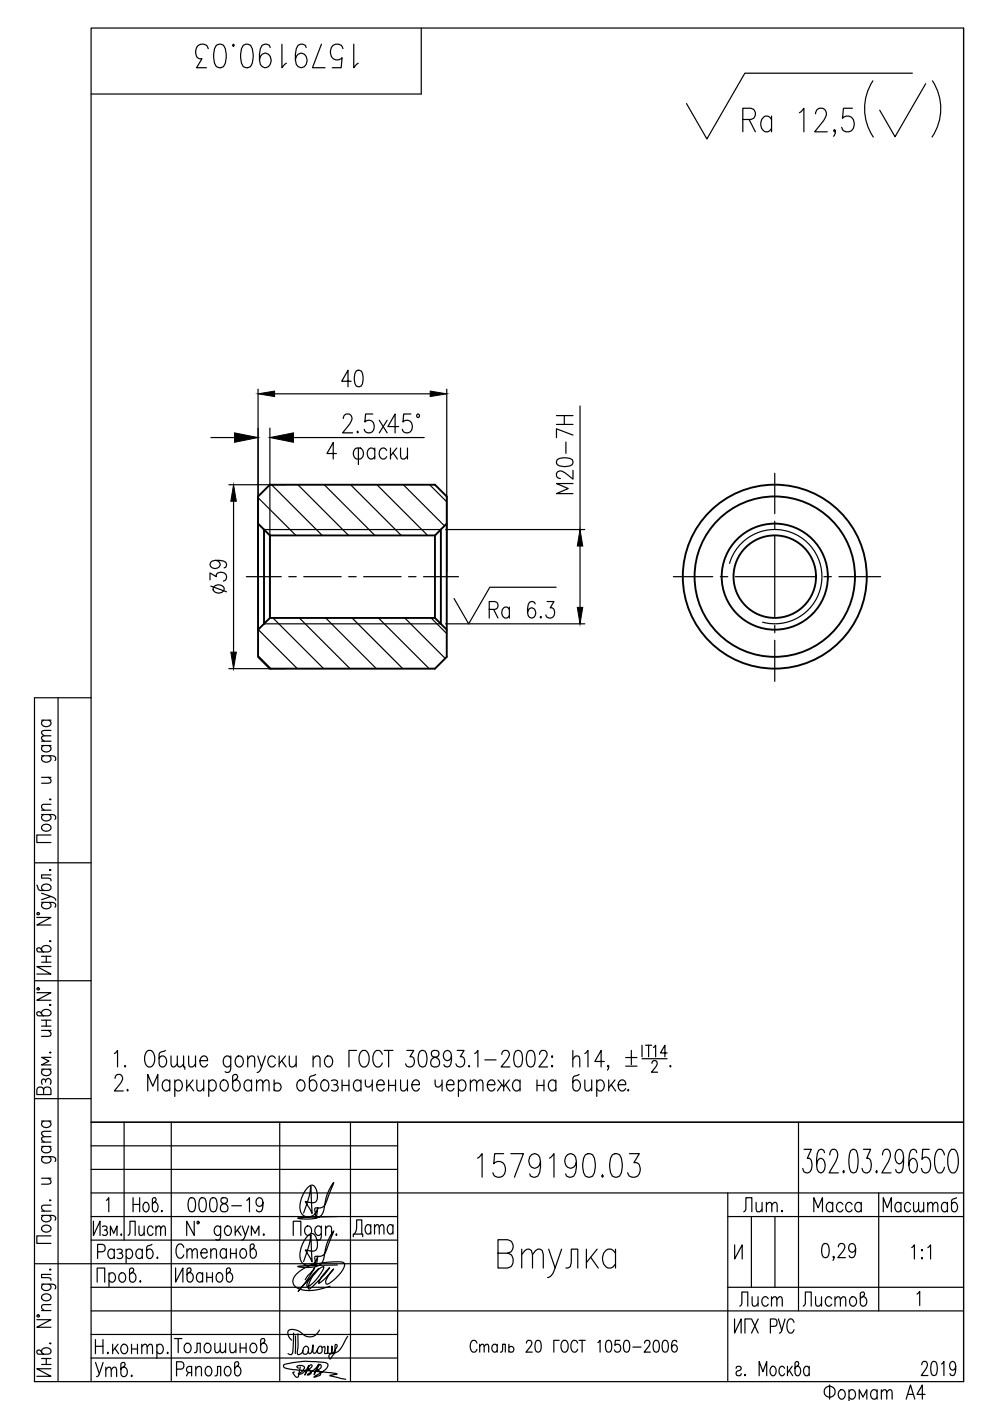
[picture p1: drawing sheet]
<svg xmlns="http://www.w3.org/2000/svg" width="210mm" height="297mm" viewBox="0 0 210 297" stroke-linecap="round" stroke-linejoin="round" font-family="sans-serif">
<defs><g id="words">
<text font-size="12.3" x="104.4" y="272">Втулка</text>
<text font-size="9.7" x="156.3" y="30">Ra 12,5</text>
<g font-size="8.8">
<text x="40.2" y="15.5">1579190.03</text>
<text x="100.2" y="250.8">1579190.03</text>
</g>
<g font-size="7.1">
<text x="71.3" y="83.3">40</text>
<text x="122.4" y="105.8" transform="rotate(-90 122.4 105.8)">М20-7Н</text>
<text x="49" y="127" transform="rotate(-90 49 127)">39</text>
<text x="102.7" y="132.3">Ra 6.3</text>
<text x="73.7" y="263.5">Дата</text>
</g>
<g font-size="6.6">
<text x="25.8" y="263.2">Лист</text>
<text x="38.8" y="258.2">0008-19</text>
<text x="156.6" y="258.2">Лит.</text>
<text x="171.4" y="258.2">Масса</text>
<text x="185.9" y="258.2">Масштаб</text>
<text x="36" y="268.1">Степанов</text>
<text x="19" y="293.2">Утв.</text>
<text x="173.6" y="298.1">Фоpмат А4</text>
</g>
<g font-size="6.2">
<text x="36" y="273">Иванов</text>
<text x="155.6" y="278">Лист</text>
<text x="169" y="278">Листов</text>
<text x="35.6" y="287.9">Толошинов</text>
<text x="194" y="292.8">2019</text>
</g>
</g></defs>
<g fill="none" stroke="#000" stroke-width=".25">
<path d="M89.3 5.9v14h-70M185.1 17.1a10.7 10.7 0 0 0 .1 12M193.4 15.5h-35.5l-8 14-4.3-7.5M196.3 17.7l-6.5 11.3-3.3-5.6M197.7 17.1a10.7 10.7 0 0 1-.1 12M204.3 5.9v287M44.7 92.8h5M54.7 82.5v51M57.2 90.8v40.2M58.2 83.5h33M62.2 92.8h27.7M71.3 96.2h-2l1.4-2.4v3.5"/>
<path d="M72.8 88.7a.96 .96 0 0 1 .6-.9h.6a1.04 1.04 0 0 1 .5 1.5l-1.9 2.5h2.2M75.3 95.2l.3-.2h.8a1.34 1.34 0 0 1 0 2.3h-.8a1.37 1.37 0 0 1-.3-2.1zM75.8 91.4l-.1 .2 .1 .2 .2-.2M76 95v3.5M79 87.8h-1.5l-.1 1.7a1.17 1.17 0 0 1 1.4-.3 1.17 1.17 0 0 1 .5 1.4 1.09 1.09 0 0 1-.9 1.2 1.09 1.09 0 0 1-1.2-.8M79.5 95.5a.78 .78 0 0 0-.8-.5 .78 .78 0 0 0-.7 .5 1.16 1.16 0 0 0 .9 1.8l.6-.5M79.5 95v2.3M80.4 89.1l1.7 2.7M82 95.5a.78 .78 0 0 0-.7-.5 .78 .78 0 0 0-.8 .5 1.16 1.16 0 0 0 1 1.8l.5-.5M82.1 89.1l-1.7 2.7M82.8 95v2.3M83.3 96l1 1.3"/>
<path d="M84.1 95l-1.3 1.7M84.5 90.4h-2.3l1.6-2.6v4M84.9 95l.2 2.2 .6 .1 .7-.6M86.4 95v2.3M87.1 87.8h-1.5l-.2 1.7a1.17 1.17 0 0 1 1.5-.3 1.17 1.17 0 0 1 .5 1.4 1.09 1.09 0 0 1-.9 1.2 1.09 1.09 0 0 1-1.2-.8M94.7 82.5v38.8M123 86.1v26.2M48.5 102.8h12M49.5 106.3v32M54.7 105.5l8 8M56 112.3h37.5M57.6 102.8l10.7 10.7"/>
<path d="M63.2 102.8l10.7 10.7M68.7 102.8l10.8 10.7M74.3 102.8l10.8 10.7M79.9 102.8l10.8 10.7M85.5 102.8l8.7 8.7M91.1 102.8l3.6 3.6M94.5 112.3h29.5M123 115.8v13M154.7 119.5a10 10 0 0 1 12.3-6.9 10 10 0 0 1 6.9 12.3 10 10 0 0 1-12.2 7M164.3 113.7v17.3M164.3 100.3v8.6M164.3 110.5v1.6"/>
<path d="M52.2 122.3h7.4M54.7 139l2.8 2.8M54.8 133.5l8.2 8.3M56 132.3h37.5M57.9 131l10.7 10.8M61.2 122.3h1.6M63.5 131l10.7 10.8M64.4 122.3h7.9M69.1 131l10.7 10.8M73.9 122.3h1.6M74.6 131l10.8 10.8M77.1 122.3h7.9"/>
<path d="M80.2 131l10.8 10.8M85.8 131l8.6 8.6M86.6 122.3h1.6M89.8 122.3h7.4M91.4 131l3.3 3.3M94.5 132.3h29.5M117.9 124.5h-14l-4.5 7.8-3.1-5.4M142.8 122.3h8.3M152.7 122.3h1.6M155.9 122.3h17.2M164.3 132.6v1.6M164.3 135.7v8.8"/>
<path d="M174.7 122.3h1.6M177.9 122.3h8.8M8.8 158.1h2M8.8 157.1h2M8.8 152.7h2M9.2 158.1a.66 .66 0 0 0-.4 .6 .66 .66 0 0 0 .4 .6 .91 .91 0 0 0 1.2 .1 .91 .91 0 0 0 .3-1.1l-.3-.2M9.2 152.7a.67 .67 0 0 0-.4 .6 .67 .67 0 0 0 .4 .7 .91 .91 0 0 0 1.2 0 .91 .91 0 0 0 .3-1.1l-.3-.2M10.8 156l-1.8 .1-.2 .5 .6 .5M10.8 154.9l-1.8 .1-.2 .4 .6 .6M12.3 147.9v145M19.3 147.9h-12v145h197M48.5 141.8h12"/>
<path d="M8.8 172.7l2.7 .1a.58 .58 0 0 1 .2 .9M8.8 160.2l2.7 .1a.58 .58 0 0 1 .2 1M8.8 171.8h2M8.8 164.8h2M9 175.1a1.06 1.06 0 0 1 1.1-.3 1.06 1.06 0 0 1 .7 .9 1.05 1.05 0 0 1-1.1 .5 1.05 1.05 0 0 1-.9-.9zM9.2 172.7l-.1 .1a.59 .59 0 0 0-.1 .9 1.06 1.06 0 0 0 1.1 .3 1.06 1.06 0 0 0 .7-.8l-.4-.5M9.2 160.2l-.1 .1a.59 .59 0 0 0-.1 1 1.06 1.06 0 0 0 1.1 .3 1.06 1.06 0 0 0 .7-.9l-.4-.5M10.2 164.8l.6 .6-.1 .6-1.9 .1M10.5 169.5h.3l-.1 .1zM10.8 177h-3v1.6h3M10.8 170.5l-1.8 .1-.2 .6 .6 .6M7.3 182.9h12"/>
<path d="M7.8 194.5h3l-3 1.6h3M7.8 187.7l.4 1 2 .1a.65 .65 0 0 0 .6-.6 .65 .65 0 0 0-.4-.7 .91 .91 0 0 0-1.1 0 .91 .91 0 0 0-.3 1.1l.2 .2M7.9 193.6h.4v.3h-.4zM8.8 191.3l2.7 .1 .3 .4-.1 .5M8.8 189.4l2 .7-2 .7M9.2 191.3l-.2 .2a.65 .65 0 0 0 .2 1.1 .99 .99 0 0 0 1.6-.8l-.4-.5M10.5 199.5l.2-.1 .1 .1-.1 .2zM10.5 184.5l.2-.2 .1 .2-.1 .1zM10.8 190.1l.9 .4 .1 .4M10.8 185.5h-2v.7l1.9 .1 .1 .4M7.3 207.9h12M7.8 210.5h3l-3 1.6h3"/>
<path d="M7.9 209.5h.4v.3h-.4zM8.8 214.9a1 1 0 0 1 1-.9 1 1 0 0 1 1 .9l-.6 .5h-2.1l-.3-.4v-.3l.4-.2 .3 .1 .7 .8M8.8 218.5h2M8.8 216.3h2M8.8 217.6h2M8.8 201.4a1 1 0 0 1 1-.9 1 1 0 0 1 1 .9l-.6 .4h-2.1l-.3-.3v-.4l.4-.2 .3 .1 .7 .8M8.8 202.8h2M8.8 204h2M9.8 202.8v1.2M9.8 216.3v1.3M10.2 218.5l.6 .5-.1 .6-1.9 .1M10.5 213.1h.3l-.1 .1z"/>
<path d="M10.8 204.9h-3l3 1.6h-3M7.3 232.9h12M8.8 226.7h2M8.8 237.7h2M9.2 237.7a.67 .67 0 0 0-.4 .6 .67 .67 0 0 0 .4 .6 .91 .91 0 0 0 1.2 .1 .91 .91 0 0 0 .3-1.1l-.3-.2M9.2 231a.73 .73 0 0 0-.7-.5 .73 .73 0 0 0-.7 .5v1.1h3v-1.1a.81 .81 0 0 0-.8-.6 .81 .81 0 0 0-.8 .6v1.1M9.2 226.7l-.2 .2a.8 .8 0 0 0 0 1 .8 .8 0 0 0 .9 .2l.8-.4a.65 .65 0 0 0-.3-1M9.7 229.1a.59 .59 0 0 1 .5-.5 .59 .59 0 0 1 .6 .5l-.1 .8M9.7 229.4v-.3l-.5-.3a.71 .71 0 0 0-.2 1.1M10.5 223.2l.2-.2 .1 .2-.1 .1zM10.8 239.9l-1.8 .1-.2 .4 .6 .6M10.8 224.2h-2l1.6 .8-1.6 .8h2"/>
<path d="M19.3 237.9h185M24.3 223.4l.6-.7v3.5M24.4 228.6l.3-.6 .2-.2h.6a1.09 1.09 0 0 1 .1 1.8l-1.3 1.7h1.8M26.3 237.9v25M26.5 225.9l-.1 .1 .1 .2 .2-.2M27.1 231l-.2 .1 .2 .2 .1-.2M31.2 222.9l.3-.2a1.18 1.18 0 0 1 1.3 1.3 2.14 2.14 0 0 1-.8 2.2 1.17 1.17 0 0 1-1.3-1.3 2.49 2.49 0 0 1 .5-2zM31.3 231.3v-3.5l1.1 2.5 1.1-2.5v3.5M35.1 222.7l-1.2 .5-.2 .3v2a.75 .75 0 0 0 .7 .7 .75 .75 0 0 0 .8-.5 1.16 1.16 0 0 0-.9-1.8l-.6 .5M36 229.5a.78 .78 0 0 0-.7-.6 .78 .78 0 0 0-.8 .6 1.18 1.18 0 0 0 1 1.8l.5-.5M36 229v2.3M36.3 223.9l.1 2.1 .5 .2 .7-.7"/>
<path d="M36.3 237.9v55M37.1 229.5a.77 .77 0 0 1 .7-.6 .77 .77 0 0 1 .7 .6 1.18 1.18 0 0 1-.9 1.8l-.5-.5M37.1 229v3.5M37.6 223.9l.1 2.1 .6 .2 .6-.7M38.9 223.9v2.3h.3v.5M39.6 229v2.3M40 223.9l.1 2.1 .7 .2 .7-.7M40.1 230l1 1.3M40.9 229l-1.3 1.6M41.5 223.9v2.3M41.7 229l.2 2.1 .6 .2 .7-.7M42.4 224.9h1.6a.78 .78 0 0 0-.5-1 .78 .78 0 0 0-1 .5 1.16 1.16 0 0 0 1 1.8l.5-.5"/>
<path d="M43.2 229v2.3M44.3 229.5a.78 .78 0 0 1 .7-.6 .78 .78 0 0 1 .7 .6 1.18 1.18 0 0 1-.9 1.8l-.5-.5M44.3 229v3.5M47.1 229.1a.74 .74 0 0 1 1.2 .4 1.18 1.18 0 0 1-1 1.8 1.38 1.38 0 0 1-.2-2.2zM48.9 224.4a.78 .78 0 0 0-.7-.5 .78 .78 0 0 0-.7 .5 1.16 1.16 0 0 0 .9 1.8l.5-.5M48.9 223.9v2.7l-.1 .5-.4 .3-.7-.2M49.9 229a1.2 1.2 0 0 1 1.1 .8 1.2 1.2 0 0 1-.5 1.3l-.2 .2a.77 .77 0 0 1-1-.7v-2.5l.4-.3h.4l.3 .5-.1 .3-1 .9M50.3 224a.74 .74 0 0 1 1.2 .4 1.16 1.16 0 0 1-1 1.8 1.37 1.37 0 0 1-.2-2.2zM52.5 224.6l.7-.7 .7 .1 .1 .4v1.8M52.5 223.9v2.3M53.3 229.5a.78 .78 0 0 0-.7-.6 .78 .78 0 0 0-.7 .6 1.18 1.18 0 0 0 .9 1.8l.5-.5M53.3 229v2.3"/>
<path d="M54.4 229.6l.7-.6 .5 .1 .1 2.2M54.4 229v2.3M54.7 223.9l.8 2.3 .8-2.3M55.5 226.2l-.6 1-.4 .2M55.7 229.6l.7-.6 .5 .1 .2 2.2M58.1 230a.86 .86 0 0 1 1.4 0 .86 .86 0 0 1-.4 1.3h-.6l-.4-.3M58.1 229v2.3M58.4 224.4a.77 .77 0 0 0-.7-.5 .77 .77 0 0 0-.8 .5 1.16 1.16 0 0 0 1 1.8l.5-.5M59.2 223.9v2.3M59.3 237.9v55M59.7 224.9l1 1.3M60.5 223.9l-1.3 1.6"/>
<path d="M61.3 223.9l.2 2.1 .6 .2 .7-.7M62.8 223.9v2.3M63.3 229.1a.74 .74 0 0 1 1.2 .4 1.18 1.18 0 0 1-.9 1.8 1.38 1.38 0 0 1-.3-2.2zM66.4 224.6l.7-.7 .6 .1 .2 .4v1.8M66.4 223.9v2.3M66.9 227.8l-1.2 .5-.1 .3v2a.75 .75 0 0 0 .7 .7 .75 .75 0 0 0 .8-.5 1.16 1.16 0 0 0-1-1.8l-.5 .5M68.4 229.1a.75 .75 0 0 1 1.2 .4 1.18 1.18 0 0 1-.9 1.8 1.38 1.38 0 0 1-.3-2.2zM69.2 224a.74 .74 0 0 1 1.2 .4 1.16 1.16 0 0 1-.9 1.8 1.37 1.37 0 0 1-.3-2.2zM70.3 229.1a.84 .84 0 0 1 1.3 .4l-.4 .5h-.4M71.2 230a.68 .68 0 0 1 .5 .6 .68 .68 0 0 1-.5 .7l-.9-.2M72.5 230.1h1.5M72.5 229v2.3"/>
<path d="M74 229v2.3M74.3 237.9v55M75.6 222.7h-1.6v3.5M76.5 229.5a.78 .78 0 0 0-.7-.6 .78 .78 0 0 0-.7 .6 1.18 1.18 0 0 0 .9 1.8l.5-.5M76.5 229v2.3M76.7 222.9l.2-.2a1.18 1.18 0 0 1 1.4 1.3 2.14 2.14 0 0 1-.8 2.2 1.17 1.17 0 0 1-1.4-1.3 2.49 2.49 0 0 1 .6-2zM77.5 229v.8l.1 .5 .3 .2h.4l.6-.7M78.9 229v2.3M79.9 230h1.6a.78 .78 0 0 0-.5-1 .78 .78 0 0 0-1 .5 1.18 1.18 0 0 0 .9 1.8l.6-.5M81.1 223.5a.93 .93 0 0 0-1-.8 .93 .93 0 0 0-.9 .8 2.2 2.2 0 0 0 .7 2.7 1 1 0 0 0 1.2-.8M81.5 222.7h1.8M82.4 222.7v3.5"/>
<path d="M82.4 229v2.3M82.4 230.1h1.5M83.9 229v2.3M84.3 237.9v55M84.9 229l.2 2.1 .6 .2 .7-.7M86.3 222.7h1.4l-.8 1.3h.4a1.11 1.11 0 0 1 .5 1.6 1.11 1.11 0 0 1-1.7 .3l-.1-.4M86.4 229v2.3M87.3 230h1.6a.77 .77 0 0 0-.5-1 .77 .77 0 0 0-.9 .5 1.18 1.18 0 0 0 .9 1.8l.5-.5M89.1 222.9l.6-.2a1.71 1.71 0 0 1 .8 2l-.1 .8-.3 .5-.6 .2a1.71 1.71 0 0 1-.8-2l.1-.8zM91.6 222.9a.78 .78 0 0 0 .3 1.1 1.23 1.23 0 0 1 1.2 .7 1.23 1.23 0 0 1-.2 1.3 1.04 1.04 0 0 1-1.6-.3 1.04 1.04 0 0 1 .8-1.5l.6-.2a.71 .71 0 0 0 .4-.7 .71 .71 0 0 0-.6-.6zM92.3 229v.8l.1 .5 .3 .2h.4l.6-.7M93.7 229v2.3"/>
<path d="M94.7 230h1.6a.77 .77 0 0 0-.5-1 .77 .77 0 0 0-1 .5 1.18 1.18 0 0 0 .9 1.8l.6-.5M95.7 223.9a.94 .94 0 0 1-.9 1 1.11 1.11 0 0 1-.8-1.2 1.11 1.11 0 0 1 .9-1l.4 .2a2.96 2.96 0 0 1 0 3.1l-.6 .2-.4-.2-.2-.3M96.9 222.7h1.5l-.8 1.3h.4a1.11 1.11 0 0 1 .4 1.6 1.11 1.11 0 0 1-1.6 .3l-.1-.4M97.2 229.5a.77 .77 0 0 1 .7-.6 .77 .77 0 0 1 .8 .6 1.18 1.18 0 0 1-1 1.8l-.5-.5M97.2 229v3.5M99.5 225.9l-.2 .1 .2 .2 .1-.2M99.7 229.6l.7-.6 .5 .1 .2 2.2M99.7 229v2.3M100.7 223.4l.6-.7v3.5M101.1 229.6l.6-.6 .6 .1 .1 2.2M102.8 224.7h2.4M103.3 230h1.6a.77 .77 0 0 0-.5-1 .77 .77 0 0 0-.9 .5 1.18 1.18 0 0 0 .9 1.8l.5-.5"/>
<path d="M105.6 229l1.2 1.5 1.2-1.5M106.4 223.5l.3-.6 .2-.2h.6a1.1 1.1 0 0 1 .1 1.9l-1.3 1.6h1.8M106.4 230l-.9 1.3M106.8 229v2.3M107.2 230l.9 1.3M109.3 222.9l.7-.2a1.69 1.69 0 0 1 .8 2l-.1 .8-.3 .5-.7 .2a1.71 1.71 0 0 1-.8-2l.2-.8zM110.3 229.5a.77 .77 0 0 0-.8-.6 .77 .77 0 0 0-.7 .6 1.18 1.18 0 0 0 .9 1.8l.6-.5M110.3 229v2.3M112 222.9l.7-.2a1.69 1.69 0 0 1 .8 2l-.2 .8-.2 .5-.7 .2a1.71 1.71 0 0 1-.8-2l.1-.8zM113.9 230.1h1.4M113.9 229v2.3M114.4 223.5l.3-.6 .2-.2h.6a.91 .91 0 0 1 .4 1.3l-1.6 2.2h1.8"/>
<path d="M115.3 229v2.3M117.1 223.9l.1 .1-.1 .2-.2-.2zM117.1 225.9l.1 .1-.1 .2-.2-.2zM117.9 229.5a.77 .77 0 0 0-.8-.6 .77 .77 0 0 0-.7 .6 1.18 1.18 0 0 0 .9 1.8l.6-.5M117.9 229v2.3M121.5 224.6l.6-.7 .7 .1 .1 2.2M121.5 222.7v3.5M122.8 227.8l-1.2 .5-.1 .3v2a.75 .75 0 0 0 .6 .7 .75 .75 0 0 0 .8-.5 1.16 1.16 0 0 0-.9-1.8l-.5 .5M124 223.4l.7-.7v3.5M124 229l.1 2.1 .7 .2 .7-.7M125.5 229v2.3M126.5 229.5a.78 .78 0 0 1 .8-.6 .78 .78 0 0 1 .7 .6 1.18 1.18 0 0 1-.9 1.8l-.6-.5"/>
<path d="M126.5 229v3.5M128.1 225.1h-2l1.4-2.4v3.5M129.1 226l-.2 .2-.1-.2 .1-.1a.75 .75 0 0 1-.1 1M129.1 229v2.3M129.6 230l.9 1.3M130.4 229l-1.3 1.6M131.1 230h1.6a.78 .78 0 0 0-.5-1 .78 .78 0 0 0-1 .5 1.18 1.18 0 0 0 .9 1.8l.6-.5M132.7 224.2h2.4M132.7 226h2.4M133.2 231l-.1 .1 .1 .2 .1-.2M133.9 222.7v3M136.1 221.6v2.5"/>
<path d="M136.1 224.5h5.3M136.9 221.6h1.3M137.5 221.6v2.5M138.2 225.5l.1-.4 .3-.2h.4l.3 .2a.93 .93 0 0 1-.2 1.1l-1 1.1h1.3M138.5 222.1l.5-.5v2.5M141.4 223.2h-1.4l1-1.6v2.5M142.1 225.9l-.1 .1 .1 .2 .2-.2M169.3 237.9v35M8.8 257.7l2.7 .1 .3 .3-.1 .6M8.8 245.2l2.7 .1 .3 .4-.1 .6M8.8 256.8h2M8.8 249.8h2"/>
<path d="M8.8 243.1h2M8.8 242.1h2M9.2 257.7l-.2 .2a.64 .64 0 0 0 .2 1 .99 .99 0 0 0 1.6-.8l-.4-.4M9.2 245.2l-.2 .3a.65 .65 0 0 0 .2 1 .99 .99 0 0 0 1.6-.8l-.4-.5M9.2 243.1a.67 .67 0 0 0-.4 .6 .67 .67 0 0 0 .4 .6 .91 .91 0 0 0 1.2 .1 .91 .91 0 0 0 .3-1.1l-.3-.2M10.2 249.8l.6 .6-.1 .5-1.9 .2M10.5 254.5l.2-.1 .1 .1zM10.8 255.5l-1.8 .1-.2 .6 .6 .6M10.8 241l-1.8 .1-.2 .5 .6 .5M19.3 252.9h185M19.3 247.9h65M19.3 242.9h65"/>
<path d="M19.3 257.9h65M19.8 258.9v3l1.4-3v3M22.6 254.5l.5-.6v3M28.2 253.9v3M28.2 255.4h1.4M29.6 253.9v3M30.6 255.1l.2-.2a1.05 1.05 0 0 1 .9 .8 1.05 1.05 0 0 1-.4 1.1l-.5 .1a1.28 1.28 0 0 1-.2-1.8zM32.7 254.9a1.05 1.05 0 0 1 .9 .8 1.05 1.05 0 0 1-.4 1.1l-.2 .1a.59 .59 0 0 1-.7-.5v-2.2l.3-.3 .4 .2a.74 .74 0 0 1-.5 1l-.2 .3M41.2 258.9v3l-1.6-3v3M46.8 259.9l-.1 2.7-.4 .3-.5-.1M49.9 259.9v2M51 259.9l-1.1 1.5"/>
<path d="M51.4 259.9l.6 2 .7-2M64.4 257.2l1.2-3.7 .3-1.9 .3 5.7-1.5-2.5a2.2 2.2 0 0 0 2.4-.2 2.96 2.96 0 0 0-.8-3.3h-.2a3.5 3.5 0 0 0-2.1 2.5 3.3 3.3 0 0 0 .4 3.9 2.04 2.04 0 0 0 3-1.6l-.4 2.2-.2-1.4a.51 .51 0 0 1 .3-.8h.1a1.74 1.74 0 0 0 2.1-1.6l1.4-3.8a11.4 11.4 0 0 0-2.1 6 2.44 2.44 0 0 1-2.8 1.7h-1.8l-.9-.1 8.4-.4M68.1 259.9l-.1 2.7-.3 .3-.6-.1M69 259.9v2M154.3 257.9h50M154.3 252.9v40M159.3 257.9v15M164.3 257.9v15M170.5 243.7h1.5l-.8 1.9h.4a2.05 2.05 0 0 1-.3 3.1 .91 .91 0 0 1-1.1-1M174.8 244.4l-.1-.5-.4-.2-.7 .2a7.3 7.3 0 0 0-.3 4.1l.3 .4 .5 .3a1.84 1.84 0 0 0 0-3.1l-.5 .2-.3 .5-.2 .7M175.9 244.9a1.03 1.03 0 0 1 1.1-1.2 1.86 1.86 0 0 1 .2 2.6l-1.4 2.4h1.9M178.9 248.2l.1 .2-.1 .3-.2-.3z"/>
<path d="M180.4 243.9l.4-.2 .7 .2a6.3 6.3 0 0 1 0 4.5l-.4 .3-.7-.3a6.1 6.1 0 0 1 0-4.5zM183.1 243.7h1.5l-.8 1.9h.4a2.26 2.26 0 0 1 .1 2.8 .91 .91 0 0 1-1 .2 .91 .91 0 0 1-.5-.9M185.9 248.2l.1 .2-.1 .3-.2-.3zM186.3 252.9v20M187.1 244.9a1.02 1.02 0 0 1 1.1-1.2 1.47 1.47 0 0 1 .4 1.9l-1.6 3.1h1.9M191.6 245.3l-.4 1.2-.6 .3a1.77 1.77 0 0 1-.7-2.4l.3-.5 .4-.2 .6 .2a5.6 5.6 0 0 1 0 4.5l-.7 .3-.5-.3-.1-.4M194.4 244.4l-.2-.5-.4-.2-.7 .2a7.3 7.3 0 0 0-.3 4.1l.3 .4 .6 .3a1.83 1.83 0 0 0 0-3.1l-.6 .2-.3 .5-.1 .7M197 243.7h-1.4l-.1 2.1a.85 .85 0 0 1 1.4-.2 2.56 2.56 0 0 1 0 2.8 .91 .91 0 0 1-1 .2 .91 .91 0 0 1-.5-.9M200.2 244.9l-.1-.5a.96 .96 0 0 0-1.1-.7 4 4 0 0 0 0 5 1.12 1.12 0 0 0 1.2-1.2M201.5 243.9l.3-.2a1.11 1.11 0 0 1 1.2 1.2 3.8 3.8 0 0 1-.7 3.8 1.12 1.12 0 0 1-1.2-1.2 4.7 4.7 0 0 1 .4-3.6zM7.3 267.9h77M7.8 279.8h3l-3 1.6h3"/>
<path d="M7.9 278.8h.4v.4h-.4zM8.8 272.3l2.7 .1a.58 .58 0 0 1 .2 .9M8.8 277.9h2M9 260.1a1.06 1.06 0 0 1 1.1-.3 1.06 1.06 0 0 1 .7 .9 1.05 1.05 0 0 1-1.1 .5 1.05 1.05 0 0 1-.9-.9zM9 274.7a1.06 1.06 0 0 1 1.1-.4 1.06 1.06 0 0 1 .7 .9 1.05 1.05 0 0 1-1.1 .6 1.05 1.05 0 0 1-.9-.9zM9.2 272.3l-.1 .1a.59 .59 0 0 0-.1 .9 1.06 1.06 0 0 0 1.1 .3 1.06 1.06 0 0 0 .7-.9l-.4-.4M10.5 269.2l.2-.1 .1 .1-.1 .1zM10.8 262h-3v1.6h3M10.8 276.6l-1.8 .1-.2 .6 .6 .6M10.8 270.2h-2v.7l1.9 .1 .1 .5M19.3 277.9h185M19.3 272.9h65"/>
<path d="M19.3 262.9h65M20.6 271.9v-3h1.6v3M20.7 265.4h1a.82 .82 0 0 0 .6-.8 .82 .82 0 0 0-.6-.8h-1v3M21.7 260.1a.61 .61 0 0 1 1 .3l-.3 .4h-.3M22.4 260.8a.61 .61 0 0 1 .4 .6 .61 .61 0 0 1-.4 .5l-.7-.1M23.1 270.3l.2-.3a.8 .8 0 0 1 1 .1 .8 .8 0 0 1 .2 .9 .8 .8 0 0 1-.9 .9l-.5-.5M23.1 269.9v3M23.4 261.9v-2l.7 1.6 .7-1.6v2M24.2 265.3a.66 .66 0 0 0-.6-.5 .66 .66 0 0 0-.6 .5 .9 .9 0 0 0-.1 1.1 .9 .9 0 0 0 1.1 .3l.2-.3M24.2 264.8v2M24.8 265a.73 .73 0 0 1 1.1 .3l-.1 .2-.5 .2M25.5 270a.8 .8 0 0 1 .9 .1 .8 .8 0 0 1 .3 .9 .8 .8 0 0 1-1 .9 1.18 1.18 0 0 1-.2-1.9z"/>
<path d="M25.6 265.7a.59 .59 0 0 1 .5 .6 .59 .59 0 0 1-.5 .5l-.8-.1M26.7 265.3a.67 .67 0 0 1 .7-.5 .67 .67 0 0 1 .6 .5 1.01 1.01 0 0 1-.8 1.5l-.5-.4M26.7 264.8v3M27.9 269.9a1 1 0 0 1 .9 1 1 1 0 0 1-.9 1l-.4-.6v-2.2l.3-.2h.3l.3 .4-.1 .3-.8 .7M29.7 271.6v.3l-.1-.2zM30.2 265.3a.67 .67 0 0 0-.7-.5 .67 .67 0 0 0-.6 .5 1.01 1.01 0 0 0 .8 1.5l.5-.4M30.2 264.8v2M32.2 263.8l-1 .5-.1 2a.64 .64 0 0 0 .6 .6 .64 .64 0 0 0 .6-.5 .91 .91 0 0 0 .1-1.1 .91 .91 0 0 0-1.1-.3l-.2 .3M33.4 266.5l.1 .2-.1 .1zM46.8 260.4l-.2-.3a.65 .65 0 0 0-1.1 .3 1.01 1.01 0 0 0 .8 1.5l.5-.4M47.9 260.1a.64 .64 0 0 1 1 .3 1.01 1.01 0 0 1-.7 1.5 1.19 1.19 0 0 1-.3-1.8zM53.3 261.9v-2l.8 1.6 .8-1.6v2"/>
<path d="M62.2 261.9v-3h1.6v3M64.4 267.5l1.2-3.7 .3-2 .3 5.7-1.5-2.5a2.2 2.2 0 0 0 2.4-.1 2.73 2.73 0 0 0-.9-3.4h-.1a4.3 4.3 0 0 0-2.4 3.5v.3a2.2 2.2 0 0 0 1.3 2.9 2.06 2.06 0 0 0 2.4-1.8l-.4 2.1-.2-1.3a.49 .49 0 0 1 .3-.9h.1a1.75 1.75 0 0 0 2.1-1.6l1.4-3.7a11.5 11.5 0 0 0-2.1 6 2.3 2.3 0 0 1-2.5 1.7h-1.7l-1.3-.2 8.4-.3M64.9 260.1a.64 .64 0 0 1 1.1 .3 1.01 1.01 0 0 1-.8 1.5 1.18 1.18 0 0 1-.3-1.8zM66.2 270.7l-1.3 1.2-1.7 1.9 1.6-1.9 1.9-3.1-1.5 1.8-.5 .7M67.6 268.9a8.5 8.5 0 0 0-2.5 3.3l.1 .6a7.9 7.9 0 0 0 3.4-4.3 5.7 5.7 0 0 0-3.2 4.8h.2l.6-.4 1.9-1.9 1.8-2.2-1.1 1.1a4.3 4.3 0 0 0-1.2 2.2 13.7 13.7 0 0 0 3.1-3h.1a6 6 0 0 0-1.8 2.8 .38 .38 0 0 0 .3 .4 .38 .38 0 0 0 .4-.2 6.4 6.4 0 0 0 3.4-4.1l-.4-.4a16.5 16.5 0 0 0-8.2 1.3 3.7 3.7 0 0 0-2.4 2.9 2.48 2.48 0 0 0 2.6 1.8 12.4 12.4 0 0 0 5.3-.9M68.1 260.4l-.2-.3a.64 .64 0 0 0-1 .3 1.01 1.01 0 0 0 .8 1.5l.4-.4M69 260.5l.6-.6 .6 .2 .1 1.8M71.3 261.6l.1 .2-.1 .1-.1-.1zM154.3 272.9h50M155.7 279.6v3l1.4-3v3M155.8 263.9v3l1.6-3v3M159.1 279.6h-1.2v3"/>
<path d="M159.3 279.6l1.5 3M160.8 279.6l-1.5 3M165 279.6l.7 2.5M166.4 279.6l-.8 2.7-.4 .3M174.6 263.8l.5-.2a1.46 1.46 0 0 1 .7 1.8l-.3 1.1-.6 .1a1.46 1.46 0 0 1-.7-1.7zM176.8 266.5l-.1 .1-.1-.1 .1-.1a.62 .62 0 0 1-.1 .8M177.7 264.4l.3-.6 .7-.2a.93 .93 0 0 1 .1 1.6l-1.2 1.4h1.6M181.4 264.6a.8 .8 0 0 1-.8 .9 .95 .95 0 0 1-.7-1 .95 .95 0 0 1 .8-.9l.4 .2a2.51 2.51 0 0 1 0 2.7 .64 .64 0 0 1-1.1-.3M193.3 264.5l.6-.6v3M194.4 274.4l.6-.6v3M195.5 264.9l.1 .2-.1 .1-.1-.1zM195.5 266.6l.1 .2-.1 .1-.1-.1z"/>
<path d="M196.7 264.5l.6-.6v3M8.8 286.7a1 1 0 0 1 1-1 1 1 0 0 1 1 1l-.6 .4h-2.1l-.3-.3v-.4l.4-.2 .3 .1 .7 .8M8.8 288h2M8.8 289.3h2M9.8 288v1.3M10.5 284.8h.3l-.1 .1zM10.8 290.2h-3l3 1.6h-3M19.3 292.9v-287h185v287M19.3 287.9h65M19.3 282.9h65M20.2 284v3M20.2 285.4h1.6"/>
<path d="M21.8 284v3M23.9 285v2M25 285l-1.1 1.4M25.9 285.2l.3-.2a1 1 0 0 1 .9 1 1 1 0 0 1-.9 1 1.18 1.18 0 0 1-.3-1.8zM27.9 285v2M29.1 285v2M30.1 285.6l.5-.6 .5 .2 .1 1.8M30.1 285v2M31.2 285.6l.6-.6 .4 .2 .1 1.8M33.3 285.4a.66 .66 0 0 1 .6-.4 .66 .66 0 0 1 .6 .4 1 1 0 0 1-.8 1.6l-.4-.4M33.3 285v3M37.4 290.3h1a.82 .82 0 0 0 .6-.8 .82 .82 0 0 0-.6-.8h-1v3"/>
<path d="M40 291l-.5 .7M40.6 291h-.6l-.4-.3-.1-.4 .5-.6h.6v2M41.5 290.3l.6-.6 .5 .2 .1 1.8M41.5 289.7v2M43.8 289.9l.2-.2a1.01 1.01 0 0 1 .9 1 1.01 1.01 0 0 1-.9 1 1.2 1.2 0 0 1-.2-1.8zM45.6 291.7l.4-.1 .1-1.9h.7v2M47.9 289.9l.2-.2a1.01 1.01 0 0 1 .9 1 1.01 1.01 0 0 1-.9 1 1.19 1.19 0 0 1-.2-1.8zM50.2 289.7a1.01 1.01 0 0 1 .9 1 1.01 1.01 0 0 1-.9 1l-.4-.6v-2.1l.3-.3h.3l.2 .4-.1 .3-.7 .7M62.3 282.6l-.1 3a1.68 1.68 0 0 1-.5 1.6l-.6-.2M62.7 283.2l-.1 3.8M63.2 282.8v2.5l-.1 1.2a.46 .46 0 0 0 0 .6 .46 .46 0 0 0 .7-.1l.3-.4a1.07 1.07 0 0 1 .9-1.2l.2 .1a1.04 1.04 0 0 1 0 1.5 .58 .58 0 0 1-.8 0 .58 .58 0 0 1-.2-.7M63.3 290.1l-.3-.3a.97 .97 0 0 1 1.6 .2l-.5 .7-.8 .5v.1a2.73 2.73 0 0 0 2.1-1.6v-.2l-.8 2 .3-.6a2.16 2.16 0 0 1 1-1.5h.2a.73 .73 0 0 1-.8 .9 .61 .61 0 0 1 .7 .7 .61 .61 0 0 1-.8 .5v-.1a6.8 6.8 0 0 0 2.4-2.2l-1 2.2 1.1-2a.31 .31 0 0 1 .4 .1 .31 .31 0 0 1 0 .4l-.5 .5-.5 .1 .6 .1 .2 .3a.53 .53 0 0 1 0 .6 .53 .53 0 0 1-.5 .3l-.8 .2 2.5-1.7a.77 .77 0 0 0 .4-.9 .77 .77 0 0 0-.9-.6 19.2 19.2 0 0 0-8.4 .6 .51 .51 0 0 0 .5 .7l1.4 .3 9.2 .8 .2 .1-1.6 .4 3.4 .7"/>
<path d="M63.7 289.8l-.3 1.5a.46 .46 0 0 1-.1 .5 .46 .46 0 0 1-.5 .2l-.7-.9 .3-.2M67.3 286.1a.56 .56 0 0 0 .4 .9 .56 .56 0 0 0 .6-.8v-.3a.43 .43 0 0 0-.4-.5 .43 .43 0 0 0-.5 .4v.2a.89 .89 0 0 1-.8 .9 1.78 1.78 0 0 1-.2-1.6v-.1a2.36 2.36 0 0 1-.7 1.8l-.4-.5M67.7 282a2.3 2.3 0 0 1-4 .4 2.05 2.05 0 0 0-2.6-.2v.9l.7 1M73.7 283.3l-.7 1.2a3.4 3.4 0 0 1-1.9 2.3 1.34 1.34 0 0 0-1.3 .6v.5a.23 .23 0 0 0 .2 .2 .23 .23 0 0 0 .2-.2l.4-.6a1.81 1.81 0 0 0 .4-1.9 .28 .28 0 0 1 .4-.3 .28 .28 0 0 1 0 .5l-.4 .6a.56 .56 0 0 1-.6 .7v-1.5l-.1 .9a.47 .47 0 0 1-.2 .6 .47 .47 0 0 1-.6-.3v-1.2v1.1a.35 .35 0 0 1-.3 .5 .35 .35 0 0 1-.4-.4l.1-1-.6 .1M101.1 284.8a.67 .67 0 0 0-.6-.6 .67 .67 0 0 0-.7 .6 1.57 1.57 0 0 0 .5 1.9 .71 .71 0 0 0 .8-.6M101.7 285.5l.5-.5 .4 .1 .1 1.6M101.7 285v1.7M102.7 285.5l.4-.5 .4 .1 .1 1.6M105.4 285.4a.55 .55 0 0 0-.5-.4 .55 .55 0 0 0-.5 .4 .76 .76 0 0 0-.1 .9 .76 .76 0 0 0 .9 .3l.2-.3M105.4 285v1.7M106.1 286.7l.4-.1 .1-1.6h.5v1.7M107.9 285.7a.61 .61 0 0 1 1 0 .61 .61 0 0 1-.3 1h-.4l-.3-.3"/>
<path d="M107.9 285v1.7M111.6 284.8l.1-.4 .3-.2h.4l.3 .2a.9 .9 0 0 1-.2 1.1l-1 1.2h1.4M113.7 284.3l.5-.1a1.22 1.22 0 0 1 .6 1.4l-.3 1-.5 .1a1.22 1.22 0 0 1-.6-1.5zM118.6 284.2h-1.2v2.5M119.3 284.3l.2-.1a1.09 1.09 0 0 1 1 1.5l-.1 .4a.67 .67 0 0 1-.7 .6 .67 .67 0 0 1-.7-.6 1.8 1.8 0 0 1 .3-1.8zM122.5 284.8a.67 .67 0 0 0-.7-.6 .67 .67 0 0 0-.7 .6 1.57 1.57 0 0 0 .5 1.9 .71 .71 0 0 0 .9-.6M122.8 284.2h1.3M123.4 284.2v2.5M126.8 284.7l.4-.5v2.5M128.7 284.3l.4-.1a1.22 1.22 0 0 1 .6 1.4l-.3 1-.5 .1a1.22 1.22 0 0 1-.5-1.5zM131.4 284.2h-.9l-.1 1a.81 .81 0 0 1 1.3 .5 .81 .81 0 0 1-.9 1l-.3-.1-.2-.4M132.5 284.3l.4-.1a1.22 1.22 0 0 1 .6 1.4l-.3 1-.4 .1a1.22 1.22 0 0 1-.6-1.5z"/>
<path d="M134.2 285.6h1.7M136.7 284.8l.1-.4 .2-.2h.4l.3 .2a.9 .9 0 0 1-.2 1.1l-.9 1.2h1.3M138.8 284.3l.4-.1a1.22 1.22 0 0 1 .6 1.4l-.3 1-.5 .1a1.22 1.22 0 0 1-.5-1.5zM140.7 284.3l.4-.1a1.22 1.22 0 0 1 .6 1.4l-.3 1-.5 .1a1.22 1.22 0 0 1-.5-1.5zM143.5 284.5a.53 .53 0 0 0-.8-.2 2.34 2.34 0 0 0 0 2.3 .55 .55 0 0 0 .8-.3 .71 .71 0 0 0 0-.8 .71 .71 0 0 0-.8-.3l-.3 .6M156.1 290.1a.56 .56 0 0 1 .5-.4 .56 .56 0 0 1 .6 .4l-.3 .4-.5 .2a.6 .6 0 0 0-.2 .8 .6 .6 0 0 0 1-.3M158 291.4v.3zM161 291.7v-3l.8 2.1 .8-2.1v3M163.3 281.2h.9a.85 .85 0 0 0 .6-.8 .85 .85 0 0 0-.6-.8h-.9v3M163.6 289.8l.5-.1a1.24 1.24 0 0 1 0 2 1.05 1.05 0 0 1-.9-.8 1.05 1.05 0 0 1 .4-1.1zM166.4 290.1l-.4-.4h-.3a1.24 1.24 0 0 0 0 2h.3l.4-.5M167 289.7v2"/>
<path d="M167.4 290.5l.7 1.2M168 289.7l-1 1.4M168.3 280.4a.71 .71 0 0 0-.7-.8 .71 .71 0 0 0-.7 .8 2 2 0 0 0 .5 2.2 .76 .76 0 0 0 .9-.7M169 289.7h.3a1.24 1.24 0 0 1 0 2 .61 .61 0 0 1-.7-.6v-2.1l.3-.3h.3l.1 .1a.73 .73 0 0 1-.5 1l-.2 .3M171.6 290.1l-.4-.4h-.3a1.24 1.24 0 0 0 0 2h.3l.4-.5M171.6 289.7v2"/>
<circle cx="88.6" cy="88.2" r=".34"/>
</g>
<path d="M49.7 91.8l5 1-5 1zM57.2 92.8l5-1v2zM54.7 83.5l3.5-.6v1.2zM91.2 82.9l3.5 .6-3.5 .6zM49.5 102.8l.6 3.5h-1.2zM123 112.3l.6 3.5h-1.2zM48.9 138.3h1.2l-.6 3.5zM122.4 128.8h1.2l-.6 3.5z" fill="#000" stroke="#000" stroke-width=".21"/>
<g fill="none" stroke="#000" stroke-width=".4">
<path d="M54.7 105.3l2.5-2.5h35l2.5 2.5v34l-2.5 2.5h-35l-2.5-2.5zM54.7 111l2.5 2.5M56 112.3v20M57.2 113.5v17.5M57.2 113.5h35M92.2 113.5v17.5M93.5 112.3v20M94.7 111l-2.5 2.5M92.2 131h-35l-2.5 2.5M92.2 131l2.5 2.5"/>
<circle cx="164.3" cy="122.3" r="19.5"/>
<circle cx="164.3" cy="122.3" r="17"/>
<circle cx="164.3" cy="122.3" r="8.7"/>
<circle cx="164.3" cy="122.3" r="11.3"/>
</g>
<use href="#words"/>
</svg>
